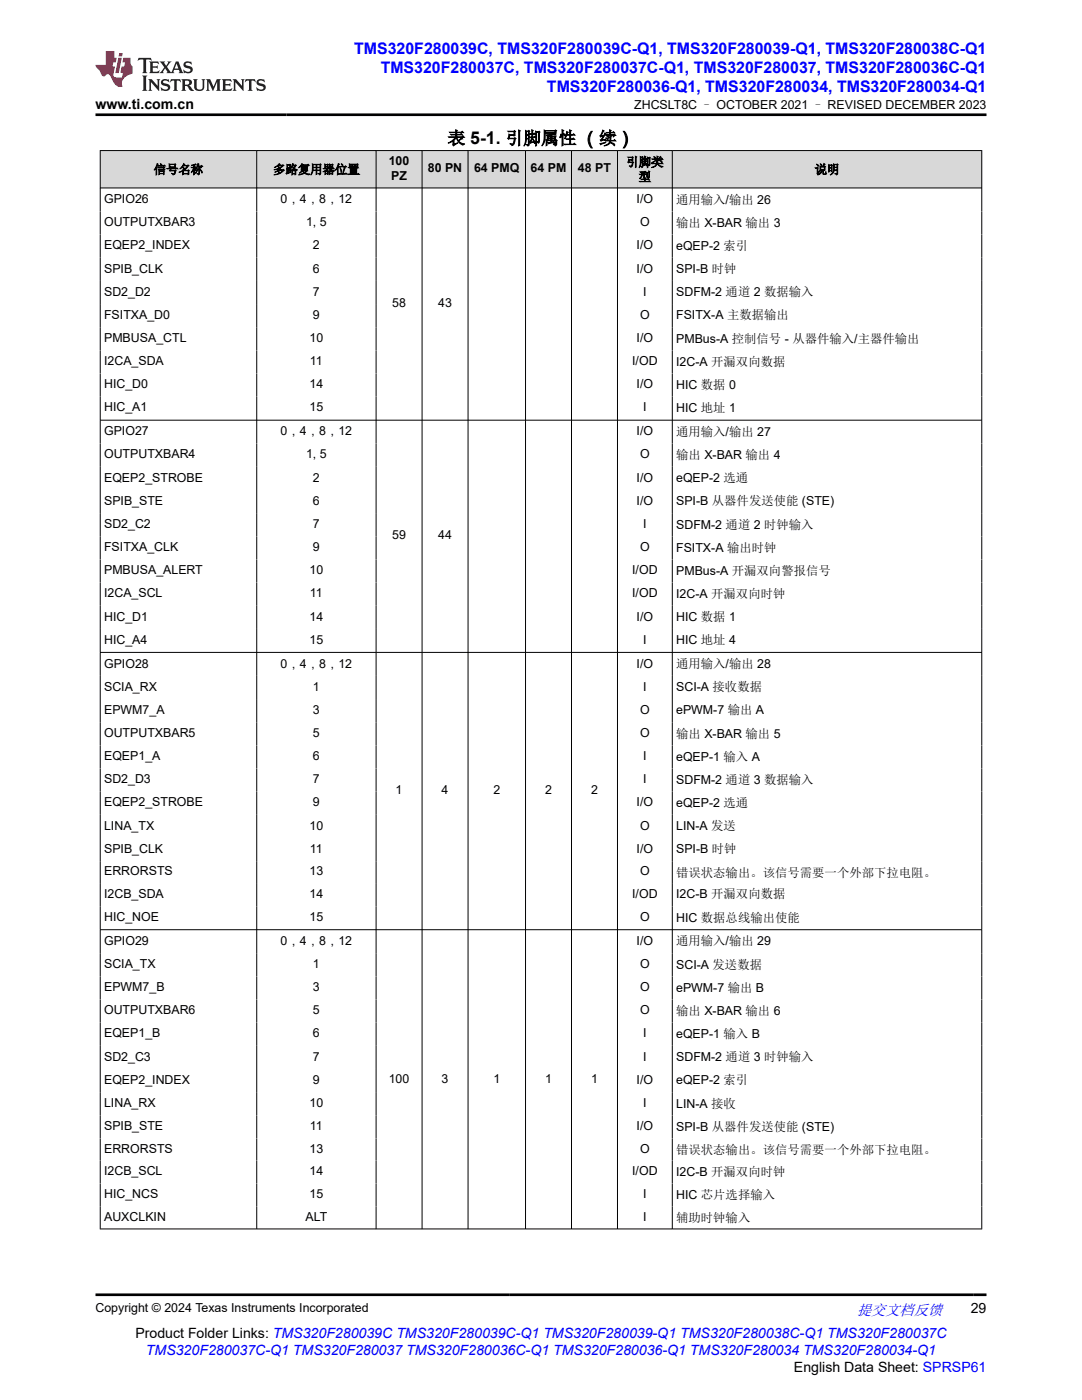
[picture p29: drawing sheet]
<svg xmlns="http://www.w3.org/2000/svg" width="216mm" height="279mm" viewBox="0 0 216 279" stroke-linecap="round" stroke-linejoin="round" font-family="sans-serif">
<defs><g id="words">
<text font-size="3.5" x="89.3" y="28.8">表 5-1. 引脚属性 （续）</text>
<g font-size="3.2" fill="#00f">
<text x="70.7" y="10.7">TMS320F280039C, TMS320F280039C-Q1, TMS320F280039-Q1, TMS320F280038C-Q1</text>
<text x="76" y="14.5">TMS320F280037C, TMS320F280037C-Q1, TMS320F280037, TMS320F280036C-Q1</text>
<text x="109.1" y="18.3">TMS320F280036-Q1, TMS320F280034, TMS320F280034-Q1</text>
</g>
<text font-size="3" fill="#00f" x="171" y="262.4">提交文档反馈</text>
<g font-size="2.8">
<text x="19.1" y="21.7">www.ti.com.cn</text>
<text x="193.7" y="262.1">29</text>
<text x="27" y="266.9">Product Folder Links: TMS320F280039C TMS320F280039C-Q1 TMS320F280039-Q1 TMS320F280038C-Q1 TMS320F280037C</text>
<text x="158.4" y="273.7">English Data Sheet: SPRSP61</text>
</g>
<text font-size="2.8" fill="#00f" x="29.1" y="270.3">TMS320F280037C-Q1 TMS320F280037 TMS320F280036C-Q1 TMS320F280036-Q1 TMS320F280034 TMS320F280034-Q1</text>
<g font-size="2.5">
<text x="126.5" y="21.8">ZHCSLT8C – OCTOBER 2021 – REVISED DECEMBER 2023</text>
<text x="30.7" y="34.7">信号名称</text>
<text x="54.5" y="34.7">多路复用器位置</text>
<text x="77.6" y="32.9">100</text>
<text x="78.1" y="35.9">PZ</text>
<text x="85.4" y="34.4">80 PN</text>
<text x="94.6" y="34.4">64 PMQ</text>
<text x="105.9" y="34.4">64 PM</text>
<text x="115.3" y="34.4">48 PT</text>
<text x="125" y="33.2">引脚类</text>
<text x="162.6" y="34.7">说明</text>
<text x="20.8" y="40.5">GPIO26</text>
<text x="56" y="40.5">0，4，8，12</text>
<text x="127" y="40.5">I/O</text>
<text x="127.4" y="36.1">型</text>
<text x="134.9" y="40.6">通用输入/输出 26</text>
<text x="20.8" y="45.1">OUTPUTXBAR3</text>
<text x="61.1" y="45.1">1, 5</text>
<text x="127.7" y="45.1">O</text>
<text x="134.9" y="45.3">输出 X-BAR 输出 3</text>
<text x="20.8" y="49.8">EQEP2_INDEX</text>
<text x="62.4" y="49.8">2</text>
<text x="127" y="49.8">I/O</text>
<text x="134.9" y="49.9">eQEP-2 索引</text>
<text x="20.8" y="54.4">SPIB_CLK</text>
<text x="20.8" y="59">SD2_D2</text>
<text x="62.4" y="54.4">6</text>
<text x="62.4" y="59">7</text>
<text x="127" y="54.4">I/O</text>
<text x="128.3" y="59">I</text>
<text x="134.9" y="54.5">SPI-B 时钟</text>
<text x="134.9" y="59.1">SDFM-2 通道 2 数据输入</text>
<text x="20.8" y="63.6">FSITXA_D0</text>
<text x="62.4" y="63.6">9</text>
<text x="78.3" y="61.3">58</text>
<text x="87.4" y="61.3">43</text>
<text x="127.7" y="63.6">O</text>
<text x="134.9" y="63.8">FSITX-A 主数据输出</text>
<text x="20.8" y="68.3">PMBUSA_CTL</text>
<text x="61.8" y="68.3">10</text>
<text x="127" y="68.3">I/O</text>
<text x="134.9" y="68.4">PMBus-A 控制信号 - 从器件输入/主器件输出</text>
<text x="20.8" y="72.9">I2CA_SDA</text>
<text x="20.8" y="77.5">HIC_D0</text>
<text x="61.8" y="77.5">14</text>
<text x="61.9" y="72.9">11</text>
<text x="126.1" y="72.9">I/OD</text>
<text x="127" y="77.5">I/O</text>
<text x="134.9" y="73">I2C-A 开漏双向数据</text>
<text x="134.9" y="77.6">HIC 数据 0</text>
<text x="20.8" y="82.1">HIC_A1</text>
<text x="61.8" y="82.1">15</text>
<text x="128.3" y="82.1">I</text>
<text x="134.9" y="82.2">HIC 地址 1</text>
<text x="20.8" y="86.9">GPIO27</text>
<text x="56" y="86.9">0，4，8，12</text>
<text x="127" y="86.9">I/O</text>
<text x="134.9" y="87">通用输入/输出 27</text>
<text x="20.8" y="91.5">OUTPUTXBAR4</text>
<text x="61.1" y="91.5">1, 5</text>
<text x="127.7" y="91.5">O</text>
<text x="134.9" y="91.6">输出 X-BAR 输出 4</text>
<text x="20.8" y="96.1">EQEP2_STROBE</text>
<text x="20.8" y="100.7">SPIB_STE</text>
<text x="62.4" y="96.1">2</text>
<text x="62.4" y="100.7">6</text>
<text x="127" y="96.1">I/O</text>
<text x="127" y="100.7">I/O</text>
<text x="134.9" y="96.2">eQEP-2 选通</text>
<text x="134.9" y="100.9">SPI-B 从器件发送使能 (STE)</text>
<text x="20.8" y="105.4">SD2_C2</text>
<text x="62.4" y="105.4">7</text>
<text x="78.3" y="107.7">59</text>
<text x="87.4" y="107.7">44</text>
<text x="128.3" y="105.4">I</text>
<text x="134.9" y="105.5">SDFM-2 通道 2 时钟输入</text>
<text x="20.8" y="110">FSITXA_CLK</text>
<text x="62.4" y="110">9</text>
<text x="127.7" y="110">O</text>
<text x="134.9" y="110.1">FSITX-A 输出时钟</text>
<text x="20.8" y="114.6">PMBUSA_ALERT</text>
<text x="20.8" y="119.2">I2CA_SCL</text>
<text x="61.8" y="114.6">10</text>
<text x="61.9" y="119.2">11</text>
<text x="126.1" y="114.6">I/OD</text>
<text x="126.1" y="119.2">I/OD</text>
<text x="134.9" y="114.7">PMBus-A 开漏双向警报信号</text>
<text x="134.9" y="119.3">I2C-A 开漏双向时钟</text>
<text x="20.8" y="123.8">HIC_D1</text>
<text x="61.8" y="123.8">14</text>
<text x="127" y="123.8">I/O</text>
<text x="134.9" y="124">HIC 数据 1</text>
<text x="20.8" y="128.5">HIC_A4</text>
<text x="61.8" y="128.5">15</text>
<text x="128.3" y="128.5">I</text>
<text x="134.9" y="128.6">HIC 地址 4</text>
<text x="20.8" y="133.2">GPIO28</text>
<text x="20.8" y="137.8">SCIA_RX</text>
<text x="56" y="133.2">0，4，8，12</text>
<text x="62.4" y="137.8">1</text>
<text x="127" y="133.2">I/O</text>
<text x="128.3" y="137.8">I</text>
<text x="134.9" y="133.3">通用输入/输出 28</text>
<text x="134.9" y="138">SCI-A 接收数据</text>
<text x="20.8" y="142.5">EPWM7_A</text>
<text x="62.4" y="142.5">3</text>
<text x="127.7" y="142.5">O</text>
<text x="134.9" y="142.6">ePWM-7 输出 A</text>
<text x="20.8" y="147.1">OUTPUTXBAR5</text>
<text x="62.4" y="147.1">5</text>
<text x="127.7" y="147.1">O</text>
<text x="134.9" y="147.2">输出 X-BAR 输出 5</text>
<text x="20.8" y="151.7">EQEP1_A</text>
<text x="62.4" y="151.7">6</text>
<text x="128.3" y="151.7">I</text>
<text x="134.9" y="151.8">eQEP-1 输入 A</text>
<text x="20.8" y="156.3">SD2_D3</text>
<text x="20.8" y="160.9">EQEP2_STROBE</text>
<text x="62.4" y="156.3">7</text>
<text x="62.4" y="160.9">9</text>
<text x="78.9" y="158.5">1</text>
<text x="88.1" y="158.5">4</text>
<text x="98.4" y="158.5">2</text>
<text x="108.8" y="158.5">2</text>
<text x="117.9" y="158.5">2</text>
<text x="127" y="160.9">I/O</text>
<text x="128.3" y="156.3">I</text>
<text x="134.9" y="156.4">SDFM-2 通道 3 数据输入</text>
<text x="134.9" y="161.1">eQEP-2 选通</text>
<text x="20.8" y="165.6">LINA_TX</text>
<text x="61.8" y="165.6">10</text>
<text x="127.7" y="165.6">O</text>
<text x="134.9" y="165.7">LIN-A 发送</text>
<text x="20.8" y="170.2">SPIB_CLK</text>
<text x="61.9" y="170.2">11</text>
<text x="127" y="170.2">I/O</text>
<text x="134.9" y="170.3">SPI-B 时钟</text>
<text x="20.8" y="174.7">ERRORSTS</text>
<text x="20.8" y="179.2">I2CB_SDA</text>
<text x="61.8" y="174.7">13</text>
<text x="61.8" y="179.2">14</text>
<text x="126.1" y="179.2">I/OD</text>
<text x="127.7" y="174.7">O</text>
<text x="134.9" y="174.9">错误状态输出。该信号需要一个外部下拉电阻。</text>
<text x="134.9" y="179.3">I2C-B 开漏双向数据</text>
<text x="20.8" y="183.8">HIC_NOE</text>
<text x="61.8" y="183.8">15</text>
<text x="127.7" y="183.8">O</text>
<text x="134.9" y="183.9">HIC 数据总线输出使能</text>
<text x="20.8" y="188.6">GPIO29</text>
<text x="56" y="188.6">0，4，8，12</text>
<text x="127" y="188.6">I/O</text>
<text x="134.9" y="188.7">通用输入/输出 29</text>
<text x="20.8" y="193.2">SCIA_TX</text>
<text x="20.8" y="197.8">EPWM7_B</text>
<text x="62.4" y="193.2">1</text>
<text x="62.4" y="197.8">3</text>
<text x="127.7" y="193.2">O</text>
<text x="127.7" y="197.8">O</text>
<text x="134.9" y="193.3">SCI-A 发送数据</text>
<text x="134.9" y="197.9">ePWM-7 输出 B</text>
<text x="20.8" y="202.4">OUTPUTXBAR6</text>
<text x="62.4" y="202.4">5</text>
<text x="127.7" y="202.4">O</text>
<text x="134.9" y="202.5">输出 X-BAR 输出 6</text>
<text x="20.8" y="207">EQEP1_B</text>
<text x="62.4" y="207">6</text>
<text x="128.3" y="207">I</text>
<text x="134.9" y="207.2">eQEP-1 输入 B</text>
<text x="20.8" y="211.7">SD2_C3</text>
<text x="62.4" y="211.7">7</text>
<text x="128.3" y="211.7">I</text>
<text x="134.9" y="211.8">SDFM-2 通道 3 时钟输入</text>
<text x="20.8" y="216.3">EQEP2_INDEX</text>
<text x="20.8" y="220.9">LINA_RX</text>
<text x="61.8" y="220.9">10</text>
<text x="62.4" y="216.3">9</text>
<text x="77.6" y="216">100</text>
<text x="88.1" y="216">3</text>
<text x="98.4" y="216">1</text>
<text x="108.8" y="216">1</text>
<text x="117.9" y="216">1</text>
<text x="127" y="216.3">I/O</text>
<text x="128.3" y="220.9">I</text>
<text x="134.9" y="216.4">eQEP-2 索引</text>
<text x="134.9" y="221">LIN-A 接收</text>
<text x="20.8" y="225.5">SPIB_STE</text>
<text x="61.9" y="225.5">11</text>
<text x="127" y="225.5">I/O</text>
<text x="134.9" y="225.7">SPI-B 从器件发送使能 (STE)</text>
<text x="20.8" y="230">ERRORSTS</text>
<text x="61.8" y="230">13</text>
<text x="127.7" y="230">O</text>
<text x="134.9" y="230.3">错误状态输出。该信号需要一个外部下拉电阻。</text>
<text x="20.8" y="234.5">I2CB_SCL</text>
<text x="20.8" y="239.2">HIC_NCS</text>
<text x="61.8" y="234.5">14</text>
<text x="61.8" y="239.2">15</text>
<text x="126.1" y="234.5">I/OD</text>
<text x="128.3" y="239.2">I</text>
<text x="134.9" y="234.7">I2C-B 开漏双向时钟</text>
<text x="134.9" y="239.3">HIC 芯片选择输入</text>
<text x="20.8" y="243.7">AUXCLKIN</text>
<text x="61" y="243.7">ALT</text>
<text x="128.3" y="243.7">I</text>
<text x="134.9" y="243.9">辅助时钟输入</text>
<text x="19.1" y="261.8">Copyright © 2024 Texas Instruments Incorporated</text>
</g>
</g></defs>
<g fill="#d8d8d8">
<path d="M20 30h175.9v7.5h-175.9z" fill-rule="evenodd"/>
<path d="M20.1 30.1h31.1v7.3h-31.1z" fill-rule="evenodd"/>
<path d="M51.3 30.1h23.7v7.3h-23.7z" fill-rule="evenodd"/>
<path d="M75.1 30.1h9.1v7.3h-9.1z" fill-rule="evenodd"/>
<path d="M84.3 30.1h9v7.3h-9z" fill-rule="evenodd"/>
<path d="M93.5 30.1h11.3v7.3h-11.3z" fill-rule="evenodd"/>
<path d="M104.9 30.1h9.1v7.3h-9.1z" fill-rule="evenodd"/>
<path d="M114.1 30.1h9v7.3h-9z" fill-rule="evenodd"/>
<path d="M123.3 30.1h10.8v7.3h-10.8z" fill-rule="evenodd"/>
<path d="M134.2 30.1h61.6v7.3h-61.6z" fill-rule="evenodd"/>
</g>
<g fill="none" stroke="#000" stroke-width=".2">
<path d="M19.9 30h176.1M19.9 37.5h176.1M20 30v215.3M51.2 30v215.3M75 30v215.3M84.2 30v215.3M93.4 30v215.3M104.9 30v215.3M114 30v215.3M123.2 30v215.3M134.1 30v215.3M195.9 30v215.3"/>
<path d="M19.9 83.9h176.1M19.9 130.2h176.1M19.9 185.5h176.1M19.9 245.3h176.1"/>
</g>
<path d="M27.7 11.6l-.2 .5 .5-.2h.6v.1v2.2l-.2 .4h1l-.2-.4v-2.2v-.1h.5l.5 .2-.1-.5zM29.8 12.3l.2 .4v1.5l-.2 .4h1.9l.1-.6a1.08 1.08 0 0 1-1.3 .2v-.7h.6l.4 .2v-.7l-.4 .2h-.6v-.5l.2-.2a1 1 0 0 1 1 .3l-.1-.5zM31.8 12.3l1 1.1-1 1.2h.9l-.2-.2 .4-.8 .5 .8-.2 .2h1.6l-.2-.2 .1-.5h1l.1 .5-.1 .2h.9l-.2-.3-.8-2h-.5l-1 2.2-.8-1.1 .9-1.1h-.8l.2 .2-.5 .6-.3-.6 .1-.2zM35.2 12.7l.4 1h-.8zM36.8 12.4a.65 .65 0 0 0-.2 .7 .65 .65 0 0 0 .6 .5l.7 .1 .1 .3a.79 .79 0 0 1-.7 .4 .79 .79 0 0 1-.7-.5l.1 .7 .2-.1a.93 .93 0 0 0 1.1 .1 .93 .93 0 0 0 .4-1 1.46 1.46 0 0 0-1.2-.6l-.1-.3a1.09 1.09 0 0 1 1.2 .2l-.2-.6-.1 .1-.6-.2zM28.4 15.1l.2 .4v2.2l-.2 .4h1l-.2-.4v-2.2l.2-.4zM29.6 15.8l.2 .4v1.5l-.2 .4h.8l-.3-.4v-1.3l1.7 1.8v-2l.2-.4h-.8l.2 .2 .1 1.1-1.2-1.3zM32.3 15.9a.65 .65 0 0 0-.2 .8 .65 .65 0 0 0 .7 .4l.6 .2 .1 .2a.79 .79 0 0 1-.7 .4 .79 .79 0 0 1-.7-.5l.1 .7 .2-.1a.93 .93 0 0 0 1.1 .1 .93 .93 0 0 0 .4-.9 1.46 1.46 0 0 0-1.2-.6l-.1-.4a1.09 1.09 0 0 1 1.2 .2l-.2-.6-.1 .1-.6-.1zM34.1 15.8l-.1 .6a.63 .63 0 0 1 .7-.3l.1 1.6-.3 .4h1l-.2-.4v-1.6a.66 .66 0 0 1 .8 .3l-.1-.6zM36.2 15.8l.2 .4v1.5l-.2 .4h.9l-.2-.2v-.7h.5l.1 .2a.79 .79 0 0 0 1.2 .6l-1-.9a.61 .61 0 0 0 .6-.6 .61 .61 0 0 0-.5-.7zM36.9 16.1h.2a.47 .47 0 0 1 .5 .1 .47 .47 0 0 1 .1 .5l-.2 .1-.6 .1zM38.5 15.8l.2 .2a2.27 2.27 0 0 0 .4 2 1.04 1.04 0 0 0 1.7-.7v-1.3l.2-.2h-.8l.2 .4v1.1a.6 .6 0 0 1-.6 .6 .6 .6 0 0 1-.6-.6v-1.1l.3-.4zM41.1 15.8l.2 .4v1.5l-.2 .4h.7l-.2-.4v-1.4l.9 1.9 .8-1.9v1.4l-.2 .4h1l-.3-.4v-1.5l.3-.4h-.8l-.7 1.5-.7-1.5zM44.3 15.8l.2 .4v1.5l-.2 .4h1.9l.1-.6a1.09 1.09 0 0 1-1.3 .2v-.7h.6l.4 .2v-.6l-.4 .2h-.6v-.6l.2-.1a1.01 1.01 0 0 1 1 .3l-.1-.6zM46.4 15.8l.3 .4v1.5l-.3 .4h.8l-.2-.4v-1.3l1.6 1.8v-2l.2-.4h-.7l.2 .2v1.1l-1.2-1.3zM49 15.8l-.1 .6a.63 .63 0 0 1 .8-.3v1.6l-.3 .4h1l-.2-.4v-1.6a.66 .66 0 0 1 .8 .3l-.1-.6zM51.4 15.9a.65 .65 0 0 0-.2 .8 .65 .65 0 0 0 .6 .4l.6 .2 .2 .2a.79 .79 0 0 1-.8 .4 .79 .79 0 0 1-.6-.5l.1 .7 .2-.1a.93 .93 0 0 0 1 .1 .93 .93 0 0 0 .5-.9 1.46 1.46 0 0 0-1.3-.6l-.1-.4a1.09 1.09 0 0 1 1.3 .2l-.2-.6-.2 .1-.5-.1z" fill="#231f20"/>
<path d="M21.1 10.2v2.8h-2.1l.1 .3 .9 1a.95 .95 0 0 0 .9 .9 .59 .59 0 0 1 .6-.4 .59 .59 0 0 1 .5 .4l.4 .7a1.59 1.59 0 0 0 2.1 1.4 1.61 1.61 0 0 1 1-2.3l1-.3-.1-1.5a1.59 1.59 0 0 1-.4-1.7h-1.4l-.2 .9h.5l-.1 .9h-.5l-.2 1v.2l.4 .1-.2 .9h-.6a.73 .73 0 0 1-1.1-.7l.3-1.5h-.5l.2-.9h.5l.2-.9h-.5v-1.3zM23.6 11.5l-.6 3.1h.7l.6-3.1zM23.8 10.6l-.1 .6h.7l.1-.6z" fill="#ed1c24"/>
<path d="M19.1 22.9h177.8M19.1 258.4h177.8" fill="none" stroke="#000" stroke-width=".53"/>
<use href="#words"/>
</svg>
